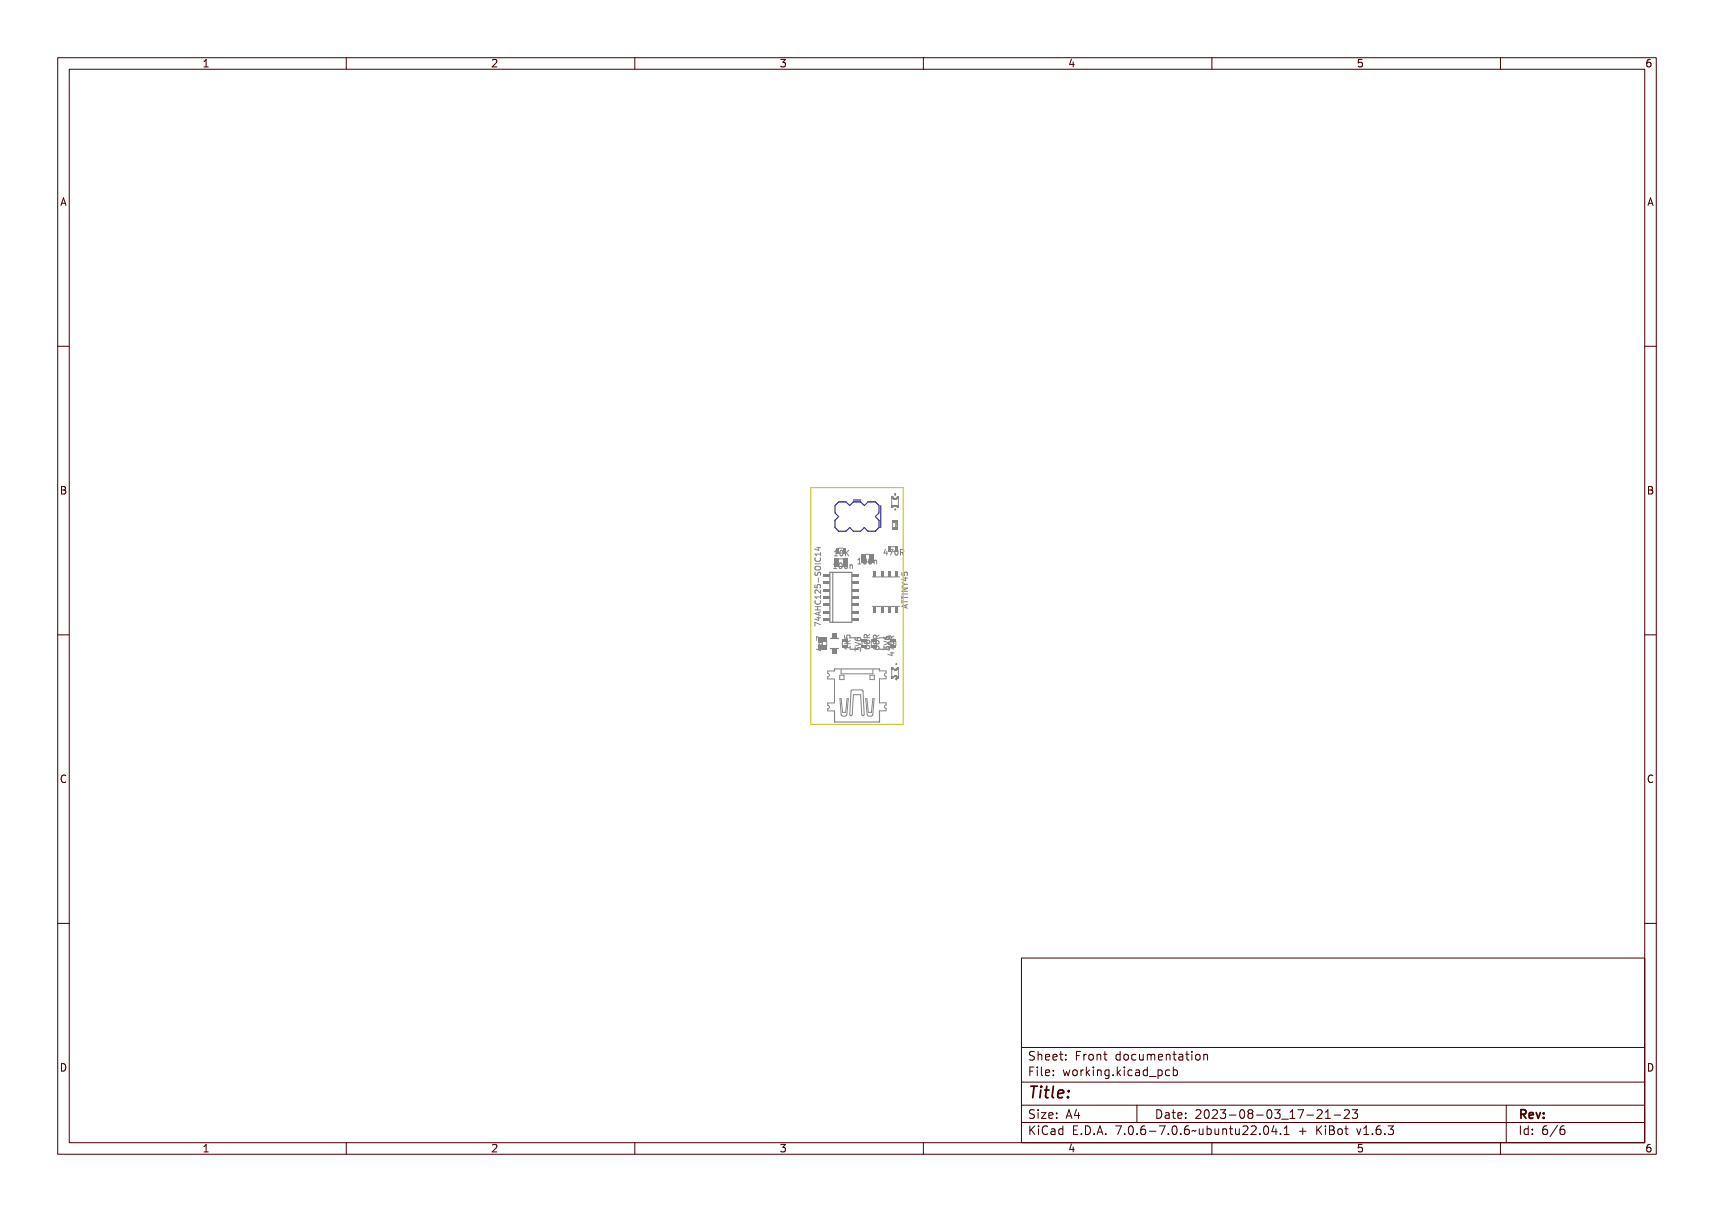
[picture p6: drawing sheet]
<svg xmlns="http://www.w3.org/2000/svg" width="297mm" height="210mm" viewBox="0 0 297 210" stroke-linecap="round" stroke-linejoin="round" font-family="sans-serif">
<defs><g id="words">
<text font-size="2.7" fill="#480000" x="178" y="190.3">Title:</text>
<g font-size="2" fill="#480000">
<text x="178" y="183.7">Sheet: Front documentation</text>
<text x="178" y="186.5">File: working.kicad_pcb</text>
<text x="178" y="193.9">Size: A4</text>
<text x="178" y="196.6">KiCad E.D.A. 7.0.6-7.0.6~ubuntu22.04.1 + KiBot v1.6.3</text>
<text x="200" y="193.9">Date: 2023-08-03_17-21-23</text>
<text x="263" y="196.6">Id: 6/6</text>
<text x="263" y="193.9">Rev:</text>
</g>
<g font-size="1.7" fill="#480000">
<text x="35" y="11.7">1</text>
<text x="85" y="11.7">2</text>
<text x="135" y="11.7">3</text>
<text x="185" y="11.7">4</text>
<text x="235" y="11.7">5</text>
<text x="285" y="11.7">6</text>
<text x="10.5" y="35.7">A</text>
<text x="285.5" y="35.7">A</text>
<text x="10.5" y="85.6">B</text>
<text x="285.5" y="85.6">B</text>
<text x="10.5" y="135.7">C</text>
<text x="285.5" y="135.7">C</text>
<text x="10.5" y="185.6">D</text>
<text x="285.5" y="185.6">D</text>
<text x="35" y="199.7">1</text>
<text x="85" y="199.7">2</text>
<text x="135" y="199.7">3</text>
<text x="185" y="199.7">4</text>
<text x="235" y="199.7">5</text>
<text x="285" y="199.7">6</text>
</g>
<g font-size="1.3" fill="#848484">
<text x="144.2" y="98.6">100n</text>
<text x="144.4" y="96.4">10K</text>
<text x="148.4" y="97.8">100n</text>
<text x="153" y="96.2">470R</text>
<text x="142.2" y="108.6" transform="rotate(-90 142.2 108.6)">74AHC125-SOIC14</text>
<text x="142.5" y="112.5" transform="rotate(-90 142.5 112.5)">4u7</text>
<text x="147.4" y="112.7" transform="rotate(-90 147.4 112.7)">1K5</text>
<text x="149.2" y="113" transform="rotate(-90 149.2 113)">3V6</text>
<text x="154.2" y="112.8" transform="rotate(-90 154.2 112.8)">3V6</text>
<text x="154.9" y="113.1" transform="rotate(-90 154.9 113.1)">470R</text>
</g>
<text font-size=".5" fill="#848484" x="155.5" y="91.3" transform="rotate(-90 155.5 91.3)">1K</text>
<g font-size=".3" fill="#848484">
<text x="155" y="85.8">C</text>
<text x="155" y="88.4">A</text>
<text x="155.2" y="117.8">C</text>
<text x="155.2" y="115.2">A</text>
</g>
</g></defs>
<g fill="none" stroke="#848484" stroke-width=".17">
<path d="M141.3 99.3h.1v.2h.7v-.2h.1v.6h-.1v-.2h-.7v.2h-.1zM141.3 97.9h.8v-.2h.1v.6h-.1v-.2h-.7v.2h-.1zM141.3 97.1h.6l.1-.2 .2 .3h-.2v.4h-.1l-.6-.4zM141.3 98.5h.1a.33 .33 0 0 0 .4 .5 .33 .33 0 0 0 .3-.5h.1a.45 .45 0 0 1-.1 .6 .45 .45 0 0 1-.6 0l-.2-.2zM141.4 97.2h.5v.3zM141.5 94.9h.7M141.9 94.8v.6l-.7-.3M142.2 95.7v.6M142.2 96h-1l.3 .3M144.4 97.7l.3-.1v.8h.2v.2h-.5v-.2h.2v-.7l-.2 .1zM144.5 95.5l.4-.1v.8h.2v.2h-.6v-.2h.3v-.7l-.3 .1zM145.2 97.7l.1-.1a.46 .46 0 0 1 .4 .5 .46 .46 0 0 1-.4 .4l-.2-.2z"/>
<path d="M145.3 95.5l.1-.1a.46 .46 0 0 1 .5 .5 .46 .46 0 0 1-.5 .4l-.1-.2zM145.3 97.7a.39 .39 0 0 1 .3 .4 .39 .39 0 0 1-.3 .3l-.1-.3zM145.5 95.5a.39 .39 0 0 1 .2 .4 .39 .39 0 0 1-.2 .3l-.1-.3zM146 97.7l.1-.1a.46 .46 0 0 1 .4 .5 .46 .46 0 0 1-.4 .4l-.2-.2zM146 95.4h.2v.4l.4-.4h.1l-.3 .4 .3 .6h-.1l-.3-.5-.1 .5h-.2zM146.1 97.7a.39 .39 0 0 1 .3 .4 .39 .39 0 0 1-.3 .3l-.1-.3zM146.7 97.8l.1 .1a.23 .23 0 0 1 .3-.1 .23 .23 0 0 1 .2 .3v.5h-.2v-.6l-.1-.1-.2 .2v.5h-.1zM148.6 96.9l.3-.1v.8h.2v.2h-.5v-.2h.2v-.7l-.2 .1zM149.4 96.9l.1-.1a.46 .46 0 0 1 .4 .5 .46 .46 0 0 1-.4 .4l-.2-.2zM149.5 96.9a.39 .39 0 0 1 .3 .4 .39 .39 0 0 1-.3 .4l-.1-.4zM150.2 96.9l.1-.1a.46 .46 0 0 1 .4 .5 .46 .46 0 0 1-.4 .4l-.2-.2zM150.3 96.9a.39 .39 0 0 1 .3 .4 .39 .39 0 0 1-.3 .4l-.1-.4z"/>
<path d="M150.9 97l.1 .2a.23 .23 0 0 1 .3-.2 .23 .23 0 0 1 .2 .3v.5h-.2v-.6l-.1-.1-.2 .2v.5h-.1zM153.4 95.3h.2v.6h.1l-.1 .3h-.2v-.2h-.4zM153.4 95.4v.5h-.3zM153.9 95.3h.6l-.4 .9h-.1l.3-.8h-.4zM154.7 95.4l.1-.1a.46 .46 0 0 1 .4 .4 .46 .46 0 0 1-.4 .5l-.1-.2zM154.9 95.4a.39 .39 0 0 1 .2 .3 .39 .39 0 0 1-.2 .4l-.1-.4zM155.4 95.3h.3a.26 .26 0 0 1 .3 .2 .26 .26 0 0 1-.2 .3l.3 .4h-.1l-.3-.4h-.1v.4h-.2zM155.6 95.4h.1a.17 .17 0 0 1 .2 .1 .17 .17 0 0 1-.2 .2h-.1zM156.3 95.7l.3 .5M156.3 99.2v.5h.4v-.5h.5l.1 .1-.1 .4M156.3 99.9h.7l.1-.1 .2 .2h-.2v.4h-.2l-.6-.3zM156.3 99.1h.1v.4h.3a.32 .32 0 0 1 .1-.4 .32 .32 0 0 1 .5 .1 .32 .32 0 0 1-.2 .4 .25 .25 0 0 0 .1-.3 .25 .25 0 0 0-.4-.1 .25 .25 0 0 0 0 .4h-.5z"/>
<path d="M156.5 95.3v.3M141.3 108l.9 .3v.1l-.8-.3v.5h-.1zM141.3 107.3h.6l.1-.2 .2 .3h-.2v.4h-.1l-.6-.4zM141.3 106.6l.9-.3v.1l-.2 .1v.3l.2 .1v.1l-.9-.2zM141.3 105.6h.9v.1h-.4v.4h.4v.1h-.9v-.1h.4v-.4h-.4zM141.3 104.2h.8v-.2h.1v.5h-.1v-.2h-.7v.3h-.1zM141.3 102.5h.1v.4h.2a.32 .32 0 0 1 .2-.4 .32 .32 0 0 1 .4 .1 .32 .32 0 0 1-.1 .5 .25 .25 0 0 0 0-.4 .25 .25 0 0 0-.3 0 .25 .25 0 0 0 0 .3h-.5zM141.3 100.9l.1 .1a.19 .19 0 0 0-.1 .2 .19 .19 0 0 0 .2 .1 .19 .19 0 0 0 .2-.2 .3 .3 0 0 1 .5-.1 .3 .3 0 0 1-.2 .5 .22 .22 0 0 0 .2-.3 .22 .22 0 0 0-.4-.1 .32 .32 0 0 1-.4 .4 .32 .32 0 0 1-.1-.6zM141.3 104.8h.1a.33 .33 0 0 0 .4 .5 .33 .33 0 0 0 .3-.5h.1a.45 .45 0 0 1-.1 .6 .45 .45 0 0 1-.6 0l-.2-.2zM141.3 103.4a.59 .59 0 0 1 .8 .3v-.4h.1v.5l-.4-.3a.23 .23 0 0 0-.4 0 .23 .23 0 0 0 0 .3l-.1-.1zM141.4 100.2l.6-.1a.3 .3 0 0 1 .2 .3 .3 .3 0 0 1-.2 .3h-.2a.38 .38 0 0 1-.5-.3zM141.4 100.3a.42 .42 0 0 1 .4-.1 .42 .42 0 0 1 .3 .3 .42 .42 0 0 1-.7-.2z"/>
<path d="M141.4 106.7l.5-.2v.3zM141.4 107.4h.5v.3zM141.6 111.9h.6l.1-.1 .2 .2h-.2v.4h-.1l-.6-.4zM141.6 110.2l.9 .4v.1l-.8-.3v.4h-.1zM141.7 112h.5v.3zM141.8 101.8h.1v.3h-.1zM141.8 111h.7l-.1 .2a.23 .23 0 0 1 .1 .2 .23 .23 0 0 1-.2 .2h-.5v-.1h.5l.1-.2-.1-.1h-.5zM146.4 112.2h.8v-.2h.2v.6h-.2v-.2h-.7l.1 .2h-.2zM146.4 111.2l.4 .3 .6-.3v.1l-.5 .3 .5 .1v.2h-1v-.2h.4l-.4-.4zM146.4 110.5h.1v.4h.2a.32 .32 0 0 1 .2-.4 .32 .32 0 0 1 .4 .1 .32 .32 0 0 1-.1 .5 .25 .25 0 0 0 .1-.4 .25 .25 0 0 0-.4 0 .25 .25 0 0 0 0 .3h-.5zM148.2 111.5l1 .2v.2l-1 .3v-.2l.9-.2-.9-.2zM148.3 110.8h.1a.28 .28 0 0 0 0 .3 .28 .28 0 0 0 .3 .1 .32 .32 0 0 1 .1-.5 .32 .32 0 0 1 .4 .2 .32 .32 0 0 1-.3 .4 .45 .45 0 0 1-.5 0 .45 .45 0 0 1-.1-.5z"/>
<path d="M148.3 112.4l.2-.1 .2 .2a.3 .3 0 0 1 .5-.1 .3 .3 0 0 1-.2 .5h.1a.22 .22 0 0 0 0-.3 .22 .22 0 0 0-.3-.1 .22 .22 0 0 0-.1 .2h-.1a.19 .19 0 0 0-.3-.2 .19 .19 0 0 0 0 .3v.1zM149.7 111.9l.1 .3 .2 .2h.5l.2-.2-.1-.3h-.4l-.1 .3 .2 .2M149.8 112h.1a.28 .28 0 0 0 0 .3 .28 .28 0 0 0 .4 .1 .32 .32 0 0 1 0-.5 .32 .32 0 0 1 .5 .2 .32 .32 0 0 1-.3 .4 .45 .45 0 0 1-.5 0 .45 .45 0 0 1-.2-.5zM149.8 111.2h.3l.1 .1a.27 .27 0 0 1 .5-.1 .27 .27 0 0 1 0 .5 .27 .27 0 0 1-.5-.1 .27 .27 0 0 1-.4 .1 .27 .27 0 0 1 0-.5zM149.9 110.5l.3-.1 .1 .2 .5-.3v.1l-.5 .3v.1h.5v.2h-1zM149.9 110.6h.3v.2h-.3zM150.2 111.1l-.2-.2-.3 .2 .2 .4 .3-.2M150.2 111.1l.1-.2 .4 .2-.2 .4-.3-.2M150.2 111.1v.2M150.2 110.5v-.5h-.4l-.1 .5h1M150.7 109.9l-.5 .4M151 111.1v.8"/>
<path d="M151.3 112l.1 .3 .2 .2h.5l.2-.2-.1-.3h-.4l-.1 .3 .2 .2M151.4 112.1h.1a.28 .28 0 0 0 0 .3 .28 .28 0 0 0 .4 .1 .32 .32 0 0 1 0-.5 .32 .32 0 0 1 .5 .2 .32 .32 0 0 1-.3 .4 .44 .44 0 0 1-.5 0 .44 .44 0 0 1-.2-.5zM151.4 111.3h.3l.1 .1a.27 .27 0 0 1 .5-.1 .27 .27 0 0 1 0 .5 .27 .27 0 0 1-.5-.1 .27 .27 0 0 1-.4 .1 .27 .27 0 0 1 0-.5zM151.5 110.6l.3-.1 .1 .2 .5-.3v.1l-.5 .3v.1h.5v.2h-1zM151.5 110.7h.3v.2h-.3zM151.8 111.2l-.2-.2-.3 .2 .2 .4 .3-.2M151.8 111.2l.1-.2 .4 .2-.2 .4-.3-.2M151.8 111.2v.2M151.8 111.1v.8M151.8 110.6v-.5h-.4l-.1 .5h1M152.3 110l-.5 .4M153.2 111.3l1 .2v.2l-1 .3v-.2l.9-.2-.9-.2z"/>
<path d="M153.3 110.6h.1a.28 .28 0 0 0 0 .3 .28 .28 0 0 0 .3 .1 .32 .32 0 0 1 .1-.5 .32 .32 0 0 1 .4 .2 .32 .32 0 0 1-.3 .4 .44 .44 0 0 1-.5 0 .44 .44 0 0 1-.1-.5zM153.3 112.2l.2-.1 .2 .2a.3 .3 0 0 1 .5-.1 .3 .3 0 0 1-.2 .5h.1a.22 .22 0 0 0 0-.3 .22 .22 0 0 0-.3-.1 .22 .22 0 0 0-.1 .2h-.1a.19 .19 0 0 0-.3-.2 .19 .19 0 0 0 0 .3v.1zM154 112.5h.6l.1-.1 .2 .3h-.2v.4h-.1l-.6-.4zM154 111.6l.9 .4v.1l-.8-.3v.4h-.1zM154 110.2l.3-.1 .2 .2 .4-.3v.1l-.4 .3v.1h.4v.2h-.9zM154.1 110.9h.4a.38 .38 0 0 1 .4 .3 .55 .55 0 0 1-.4 .3 .55 .55 0 0 1-.5-.3zM154.1 111.1a.43 .43 0 0 1 .7 .1 .43 .43 0 0 1-.7-.1zM154.1 112.7h.5v.3zM154.1 110.3h.3v.2h-.3zM154.6 113v.6l-.7-.2M156.3 103.2v.6M156.3 104v.6"/>
<path d="M156.3 104.3h1M156.3 103.5h1M156.3 102.9h1M156.3 101.9h1l-1 .6h1M156.3 100.9l.5 .3M156.3 104.7l1-.3v.2l-.3 .1v.3l.3 .1v.1l-1-.3zM156.3 103.7h.1v.3h.9v.1h-.9v.3h-.1zM156.3 102.9h.1v.3h.9v.1h-.9v.3h-.1zM156.3 102.2h.1v.2h.8v-.2h.1v.5h-.1v-.2h-.8v.2h-.1zM156.3 101.4h1v.1l-.8 .4h.8v.1h-1v-.2l.8-.3h-.8zM156.3 100.5l.6 .3h.4v.2h-.4l-.6 .3v-.2l.5-.2-.5-.2zM156.5 104.8l.4-.1v.2z"/>
<path d="M156.5 100h.5v.3zM156.6 100.2h.7M156.8 101.2h.5M156.8 101.2l-.5 .4M156.9 100v.6l-.7-.2M157 104.8v.5M157.3 104.7l-1 .4 1 .3"/>
<circle cx="145.4" cy="98.1" r=".09"/>
<circle cx="145.6" cy="95.9" r=".09"/>
<circle cx="146.2" cy="98.1" r=".09"/>
<circle cx="149.6" cy="97.3" r=".09"/>
<circle cx="150.4" cy="97.3" r=".09"/>
<circle cx="154.9" cy="95.7" r=".09"/>
<circle cx="148.9" cy="111" r=".21"/>
<circle cx="150" cy="111.4" r=".16"/>
<circle cx="150.4" cy="112.2" r=".21"/>
<circle cx="150.5" cy="111.4" r=".19"/>
<circle cx="151.6" cy="111.5" r=".16"/>
<circle cx="152" cy="112.3" r=".21"/>
<circle cx="152.1" cy="111.5" r=".19"/>
<circle cx="153.9" cy="110.8" r=".21"/>
<circle cx="154.5" cy="111.2" r=".09"/>
</g>
<g fill="#848484">
<path d="M150.9 111.8h1v.5h-1z" fill-rule="evenodd"/>
<path d="M150.9 110.7h1v.5h-1z" fill-rule="evenodd"/>
</g>
<path d="M143.9 110.6h1.4M143.9 112.4h1.4" fill="none" stroke="#848484" stroke-width=".2"/>
<g fill="#848484">
<path d="M144.2 109.8h.8v.7h-.8z" fill-rule="evenodd"/>
<path d="M144.2 112.5h.8v.7h-.8z" fill-rule="evenodd"/>
</g>
<path d="M150.2 111.1v.8" fill="none" stroke="#848484" stroke-width=".17"/>
<g fill="#848484">
<path d="M149.3 111.8h1v.5h-1z" fill-rule="evenodd"/>
<path d="M149.3 110.7h1v.5h-1z" fill-rule="evenodd"/>
</g>
<path d="M151.1 100h4.8M151.1 105.1h4.8" fill="none" stroke="#848484" stroke-width=".17"/>
<g fill="#848484">
<path d="M151.4 98.9h.4v1h-.4z" fill-rule="evenodd"/>
<path d="M151.4 105.1h.4v1h-.4z" fill-rule="evenodd"/>
<path d="M152.7 98.9h.3v1h-.3z" fill-rule="evenodd"/>
<path d="M152.7 105.1h.3v1h-.3z" fill-rule="evenodd"/>
<path d="M154 98.9h.3v1h-.3z" fill-rule="evenodd"/>
<path d="M154 105.1h.3v1h-.3z" fill-rule="evenodd"/>
<path d="M155.2 98.9h.4v1h-.4z" fill-rule="evenodd"/>
<path d="M155.2 105.1h.4v1h-.4z" fill-rule="evenodd"/>
</g>
<path d="M143.8 99.2h3.8v8.6h-3.8zM144.3 99.2v8.6M147.4 112.5h1.4M147.4 110.5h1.4M152.4 112.5h1.4M152.4 110.5h1.4" fill="none" stroke="#848484" stroke-width=".2"/>
<g fill="#848484">
<path d="M147.7 99.4h1.1v.5h-1.1z" fill-rule="evenodd"/>
<path d="M142.6 99.4h1.1v.5h-1.1z" fill-rule="evenodd"/>
<path d="M147.7 100.7h1.1v.5h-1.1z" fill-rule="evenodd"/>
<path d="M142.6 100.7h1.1v.5h-1.1z" fill-rule="evenodd"/>
<path d="M147.7 102h1.1v.5h-1.1z" fill-rule="evenodd"/>
<path d="M142.6 102h1.1v.5h-1.1z" fill-rule="evenodd"/>
<path d="M147.7 103.3h1.1v.4h-1.1z" fill-rule="evenodd"/>
<path d="M142.6 103.3h1.1v.4h-1.1z" fill-rule="evenodd"/>
<path d="M147.7 104.5h1.1v.5h-1.1z" fill-rule="evenodd"/>
<path d="M142.6 104.5h1.1v.5h-1.1z" fill-rule="evenodd"/>
<path d="M147.7 105.8h1.1v.5h-1.1z" fill-rule="evenodd"/>
<path d="M142.6 105.8h1.1v.5h-1.1z" fill-rule="evenodd"/>
<path d="M147.7 107.1h1.1v.5h-1.1z" fill-rule="evenodd"/>
<path d="M142.6 107.1h1.1v.5h-1.1z" fill-rule="evenodd"/>
</g>
<path d="M145.3 96.8h.8" fill="none" stroke="#848484" stroke-width=".17"/>
<g fill="#848484">
<path d="M144.6 96.8h.8v1.4h-.8z" fill-rule="evenodd"/>
<path d="M146.1 96.8h.7v1.4h-.7z" fill-rule="evenodd"/>
</g>
<g fill="none" stroke="#848484" stroke-width=".17">
<path d="M154.5 116.1v1M154.8 115.7a.35 .35 0 0 0 .3 .3 .35 .35 0 0 0 .4-.3M154.8 117.5a.35 .35 0 0 1 .3-.3 .35 .35 0 0 1 .4 .3M155.7 116.1v1.4"/>
<circle cx="155.6" cy="117.5" r=".1"/>
</g>
<g fill="#848484">
<path d="M155.4 117.5l.3 .1z" fill-rule="evenodd"/>
<path d="M155.4 115.6h.3v.5h-.3z" fill-rule="evenodd"/>
<path d="M155.4 117.1h.3v.3h-.3z" fill-rule="evenodd"/>
<path d="M155.3 117.1h.1v.3h-.1z" fill-rule="evenodd"/>
<path d="M155.3 115.9h.1v.2h-.1z" fill-rule="evenodd"/>
<path d="M154.9 117.1h.4v.2h-.4z" fill-rule="evenodd"/>
<path d="M154.9 115.9h.4v.2h-.4z" fill-rule="evenodd"/>
<path d="M154.8 117.1h.1v.3h-.1z" fill-rule="evenodd"/>
<path d="M154.8 115.9h.1v.2h-.1z" fill-rule="evenodd"/>
<path d="M154.5 117.1h.3v.5h-.3z" fill-rule="evenodd"/>
<path d="M154.5 115.6h.3v.5h-.3z" fill-rule="evenodd"/>
</g>
<g fill="none" stroke="#848484" stroke-width=".17">
<path d="M154.5 86.1v1.4M154.8 87.9a.35 .35 0 0 1 .3-.3 .35 .35 0 0 1 .4 .3M154.8 86.1a.35 .35 0 0 0 .3 .3 .35 .35 0 0 0 .4-.3M155.7 86.5v1"/>
<circle cx="154.7" cy="86.2" r=".1"/>
</g>
<g fill="#848484">
<path d="M154.5 86l.3 .1z" fill-rule="evenodd"/>
<path d="M154.5 87.5h.3v.5h-.3z" fill-rule="evenodd"/>
<path d="M154.5 86.2h.3v.3h-.3z" fill-rule="evenodd"/>
<path d="M154.8 86.3h.1v.2h-.1z" fill-rule="evenodd"/>
<path d="M154.8 87.5h.1v.3h-.1z" fill-rule="evenodd"/>
<path d="M154.9 86.3h.4v.2h-.4z" fill-rule="evenodd"/>
<path d="M154.9 87.5h.4v.2h-.4z" fill-rule="evenodd"/>
<path d="M155.3 86.3h.1v.2h-.1z" fill-rule="evenodd"/>
<path d="M155.3 87.5h.1v.3h-.1z" fill-rule="evenodd"/>
<path d="M155.4 86h.3v.5h-.3z" fill-rule="evenodd"/>
<path d="M155.4 87.5h.3v.5h-.3z" fill-rule="evenodd"/>
<path d="M145.9 111.8h1v.5h-1z" fill-rule="evenodd"/>
<path d="M145.9 110.7h1v.5h-1z" fill-rule="evenodd"/>
</g>
<path d="M154.7 90.5v.8M155.5 90.5v.8" fill="none" stroke="#848484" stroke-width=".17"/>
<g fill="#848484">
<path d="M154.6 91.2h1v.5h-1z" fill-rule="evenodd"/>
<path d="M154.6 90.1h1v.5h-1z" fill-rule="evenodd"/>
<path d="M144.9 94.9h.5v1h-.5z" fill-rule="evenodd"/>
<path d="M146 94.9h.5v1h-.5z" fill-rule="evenodd"/>
</g>
<path d="M143.3 111.1v.8" fill="none" stroke="#848484" stroke-width=".17"/>
<g fill="#848484">
<path d="M141.9 110.4h1.4v.8h-1.4z" fill-rule="evenodd"/>
<path d="M141.9 111.9h1.4v.7h-1.4z" fill-rule="evenodd"/>
</g>
<g fill="none" stroke="#848484" stroke-width=".17">
<path d="M154.3 94.7h.8M143.4 117.6h1.2M144.6 116.3h-1.2v.4a.3 .3 0 0 1 .3 .3 .3 .3 0 0 1-.3 .3v.3M144.6 117.7v4.1M145.5 117h.8v.8h-.8zM145.8 116v.8h5.5v-.8M147.5 119.6h2l.2 4.3h-.3l-.1-.1-.2-3.4h-1.2l-.2 3.4-.1 .1h-.3zM150.8 117h.7v.8h-.7zM152.4 116.2h1.1M152.4 117.6h1.1M152.4 117.6v4.1M153.6 116.3v.3a.3 .3 0 0 0-.3 .3 .3 .3 0 0 0 .3 .3v.4"/>
<path d="M143.4 123.2h1.2M144.6 121.8h-1.2v.4a.3 .3 0 0 1 .3 .3 .3 .3 0 0 1-.3 .3v.4M145.5 121.1h.2l.3 2.3h.5l.3-2.3h.2l-.3 2.7a.55 .55 0 0 1-.5 .3 .55 .55 0 0 1-.5-.3zM150 121.1h.2l.3 2.3h.5l.3-2.3h.2l-.2 2.7a.55 .55 0 0 1-.5 .3 .55 .55 0 0 1-.5-.3zM152.4 121.8h1.1M152.4 123.2h1.1M153.6 121.8v.3a.3 .3 0 0 0-.3 .3 .3 .3 0 0 0 .3 .3v.4"/>
</g>
<path d="M152.4 116.2v-.3h-7.8v.4M144.6 123.2v1.9h7.8v-1.9" fill="none" stroke="#848484" stroke-width=".2"/>
<g fill="#848484">
<path d="M153.9 94.7h.5v.9h-.5z" fill-rule="evenodd"/>
<path d="M155 94.7h.5v.9h-.5z" fill-rule="evenodd"/>
</g>
<path d="M149.9 96h.8" fill="none" stroke="#848484" stroke-width=".17"/>
<g fill="#848484">
<path d="M149.2 96h.8v1.4h-.8z" fill-rule="evenodd"/>
<path d="M150.7 96h.7v1.4h-.7z" fill-rule="evenodd"/>
</g>
<path d="M140.5 84.5h16v41h-16z" fill="none" stroke="#c2c200" stroke-width=".17"/>
<path d="M144.7 87.6l.6-.6h1.3l.6 .6 .7-.6h1.2l.7 .6 .6-.6h1.3l.6 .6v1.3l-.6 .6 .6 .6v1.3l-.6 .6h-1.3l-.6-.6-.7 .6h-1.2l-.7-.6-.6 .6h-1.3l-.6-.6v-1.3l.6-.6-.6-.6zM147.9 86.6h1.2M152.6 87.6v3.8" fill="none" stroke="#000084" stroke-width=".17"/>
<g fill="none" stroke="#480000" stroke-width=".17">
<path d="M10 10h277v190h-277zM12 12h273v186h-273zM60 10v2M110 10v2M160 10v2M210 10v2M260 10v2M10 60h2M285 60h2M10 110h2M285 110h2M10 160h2"/>
<path d="M285 160h2M177 166h108v32h-108zM60 198v2M110 198v2M160 198v2M177 181.5h108M177 187.5h108M177 191.5h108M177 194.5h108M178.1 195.2h.2v.6l.6-.6h.3l-.6 .6 .6 .8h-.2l-.5-.7-.2 .2v.5h-.2zM178.2 185h.9v.2h-.7v.4h.6v.2h-.6v.7h-.2zM178.3 182.4l.5-.1h.2v.2a.31 .31 0 0 0-.5-.1 .31 .31 0 0 0 0 .5 .5 .5 0 0 1 .6 .6 .5 .5 0 0 1-.8 .2l-.1-.2a.34 .34 0 0 0 .4 .1 .34 .34 0 0 0 .1-.5 .47 .47 0 0 1-.5-.2 .47 .47 0 0 1 .1-.5z"/>
<path d="M178.3 192.5l.5-.1h.2v.2a.31 .31 0 0 0-.5-.1 .31 .31 0 0 0 0 .5 .5 .5 0 0 1 .6 .6 .5 .5 0 0 1-.8 .2l-.1-.2a.34 .34 0 0 0 .4 .1 .34 .34 0 0 0 .1-.5 .47 .47 0 0 1-.5-.2 .47 .47 0 0 1 .1-.5zM179.4 182.2h.2v.6a.35 .35 0 0 1 .4-.1 .35 .35 0 0 1 .2 .4v.6h-.2v-.8h-.4v.8h-.2zM179.5 185.4h.4v.9h.4v.2h-.9v-.2h.3v-.8h-.2zM179.5 192.8h.4v.9h.4v.1h-.9v-.1h.3v-.8h-.2zM179.5 195.6h.4v.9h.4v.1h-.9v-.1h.3v-.8h-.2zM179.7 184.9h.2v.3h-.2zM179.7 192.3h.2v.3h-.2zM179.7 195.1h.2v.3h-.2zM180.6 184.9h.4v1.3l.4 .1v.2l-.5-.2v-1.2h-.3zM180.6 192.8h.8v.1l-.6 .8h.6v.1h-.8v-.1l.6-.8h-.6zM180.7 182.8a.49 .49 0 0 1 .6-.1 .49 .49 0 0 1 .2 .5h-.8a.42 .42 0 0 0 .3 .4 .42 .42 0 0 0 .4-.1v.2a.6 .6 0 0 1-.8-.1 .6 .6 0 0 1 .1-.8zM180.7 195.4l.5-.2h.3v.2a.43 .43 0 0 0-.6 0 .43 .43 0 0 0-.2 .5 .43 .43 0 0 0 .2 .5 .43 .43 0 0 0 .6 0v.2a.66 .66 0 0 1-.8-.1 .66 .66 0 0 1-.1-.8z"/>
<path d="M180.8 182.9l.4-.1 .1 .3h-.6zM181.8 195.6h.2a.45 .45 0 0 1 .5 0 .45 .45 0 0 1 .1 .4v.6h-.1v-.1a.38 .38 0 0 1-.5 .2 .38 .38 0 0 1-.2-.5 .38 .38 0 0 1 .4-.2h.3a.35 .35 0 0 0-.3-.4 .35 .35 0 0 0-.4 .2zM181.9 182.8a.49 .49 0 0 1 .6-.1 .49 .49 0 0 1 .2 .5h-.8a.42 .42 0 0 0 .3 .4 .42 .42 0 0 0 .5-.1v.2a.6 .6 0 0 1-.9-.1 .6 .6 0 0 1 .1-.8zM181.9 185.5a.49 .49 0 0 1 .6-.1 .49 .49 0 0 1 .2 .5h-.8a.42 .42 0 0 0 .3 .4 .42 .42 0 0 0 .5-.1v.2a.6 .6 0 0 1-.9-.1 .6 .6 0 0 1 .1-.8zM181.9 192.9a.49 .49 0 0 1 .6-.1 .49 .49 0 0 1 .2 .5h-.8a.42 .42 0 0 0 .3 .4 .42 .42 0 0 0 .5-.1v.2a.6 .6 0 0 1-.9-.1 .6 .6 0 0 1 .1-.8zM182 196.2l.5-.1a.31 .31 0 0 1-.2 .4 .31 .31 0 0 1-.4-.1zM182 182.9l.4-.1 .1 .3h-.6zM182 185.6l.4-.1 .1 .3h-.6zM182 193l.4-.1 .1 .3h-.6zM183 195.7l.4-.2 .2 .2v-.6h.2v1.5h-.2v-.1a.42 .42 0 0 1-.5 .1 .42 .42 0 0 1-.2-.5zM183.2 195.8l.1-.1a.4 .4 0 0 1 .3 .4 .4 .4 0 0 1-.3 .4l-.2-.2zM183.2 182.3h.2v.4h.4v.1h-.4l.1 .8h.3v.1h-.2a.3 .3 0 0 1-.4-.3v-.6h-.3v-.1h.3z"/>
<path d="M183.3 185.4h.2v.3h-.2zM183.3 186.2h.2v.3h-.2zM183.3 192.8h.2v.3h-.2zM183.3 193.6h.2v.2h-.2zM184.5 182.7h.2v.3h-.2zM184.5 183.5h.2v.2h-.2zM185.2 185.4h.2l.2 .8 .1-.5h.2l.2 .5 .1-.8h.2l-.2 1.1h-.2l-.2-.7-.2 .7h-.1zM185.4 195.2h.9v.2h-.7v.4h.6v.2h-.6v.5h.7v.1h-.9zM185.7 192.4h.2l.5 1.4h-.2l-.1-.3h-.5l-.1 .3h-.2zM185.8 192.6l.2 .7h-.4zM186.6 182.3h.9v.2h-.7v.4h.6v.2h-.6v.6h-.2zM186.7 185.5a.52 .52 0 0 1 .8 .4 .52 .52 0 0 1-.8 .4l-.1-.4z"/>
<path d="M186.8 185.6l.1-.1a.39 .39 0 0 1 .4 .4 .39 .39 0 0 1-.4 .4l-.1-.2zM186.9 196.4h.2v.2h-.2zM187.1 192.4h.2v.9h.2v.2h-.2v.3h-.2v-.3h-.6v-.2zM187.1 192.6v.7h-.4zM187.8 195.2a.76 .76 0 0 1 .9 .7 .76 .76 0 0 1-.9 .7zM188 195.4a.57 .57 0 0 1 .5 .5 .57 .57 0 0 1-.5 .6zM188 182.7h.2v.2a.3 .3 0 0 1 .3-.3 .3 .3 0 0 1 .3 .3 .37 .37 0 0 0-.5-.1 .37 .37 0 0 0-.1 .4v.5h-.2zM188 185.4h.2v.2a.3 .3 0 0 1 .3-.3 .3 .3 0 0 1 .3 .3 .37 .37 0 0 0-.5-.1 .37 .37 0 0 0-.1 .4v.6h-.2zM189.1 184.9h.1v.9l.5-.4h.2l-.4 .4 .5 .7h-.2l-.4-.6-.2 .1v.5h-.1zM189.1 182.8a.52 .52 0 0 1 .8 .4 .52 .52 0 0 1-.8 .4l-.1-.4zM189.2 182.9l.1-.1a.39 .39 0 0 1 .4 .4 .39 .39 0 0 1-.4 .4l-.1-.2zM189.3 196.4h.3v.2h-.3z"/>
<path d="M190.2 182.7h.2v.1a.35 .35 0 0 1 .4-.1 .35 .35 0 0 1 .3 .4v.6h-.2l-.1-.8h-.3l-.1 .8h-.2zM190.3 185.4h.4v.9h.4v.2h-.9v-.2h.4v-.8h-.3zM190.5 195.2h.3l.4 1.4h-.2l-.1-.3h-.5l-.1 .3h-.2zM190.6 184.9h.1v.3h-.1zM190.6 195.4l.2 .7h-.4zM191.4 185.4h.2v.1a.35 .35 0 0 1 .4-.1 .35 .35 0 0 1 .3 .4v.7h-.2l-.1-.9h-.3l-.1 .9h-.2zM191.7 182.3h.1v.4h.4v.1h-.4l.1 .8h.3v.1h-.2a.3 .3 0 0 1-.3-.3v-.6h-.3v-.1h.3zM191.7 196.4h.3v.2h-.3zM192.7 185.5l.3-.2 .3 .2v-.1h.2v1a.53 .53 0 0 1-.8 .4v-.2a.36 .36 0 0 0 .4 .1 .36 .36 0 0 0 .2-.4l-.1 .1a.53 .53 0 0 1-.7-.3 .53 .53 0 0 1 .2-.6zM192.8 185.6l.1-.1a.39 .39 0 0 1 .4 .4 .39 .39 0 0 1-.4 .4l-.1-.2zM193.8 195.2h.9l-.5 1.4h-.2l.5-1.2h-.7zM193.9 182.8l.3-.2 .3 .2v-.6h.2v1.5h-.2v-.1a.42 .42 0 0 1-.6 .1 .42 .42 0 0 1-.1-.5z"/>
<path d="M194.1 182.8a.4 .4 0 0 1 .4 .4 .4 .4 0 0 1-.4 .4l-.2-.4zM194.1 186.2h.3v.3h-.3zM195.1 184.9h.2v.9l.4-.4h.3l-.5 .4 .5 .7h-.2l-.4-.6-.1 .1v.5h-.2zM195.1 182.8a.52 .52 0 0 1 .8 .4 .52 .52 0 0 1-.8 .4l-.1-.4zM195.2 182.9l.1-.1a.39 .39 0 0 1 .4 .4 .39 .39 0 0 1-.4 .4l-.1-.2zM195.3 196.4h.3v.2h-.3zM196.3 185.4h.5v.9h.3v.2h-.9v-.2h.4v-.8h-.3zM196.3 195.4a.5 .5 0 0 1 .7-.1 .5 .5 0 0 1 .1 .6 .52 .52 0 0 1-.4 .8 .52 .52 0 0 1-.5-.8zM196.4 182.8a.39 .39 0 0 1 .4-.2 .39 .39 0 0 1 .3 .3 .4 .4 0 0 0-.6 0 .4 .4 0 0 0 0 .6 .4 .4 0 0 0 .6 0 .41 .41 0 0 1-.4 .3 .41 .41 0 0 1-.4-.3v-.5zM196.5 195.4a.57 .57 0 0 1 .4 .9l-.3 .2a.86 .86 0 0 1-.1-1.1zM196.6 184.9h.2v.3h-.2zM197 191.5v3"/>
<path d="M197.4 182.7h.2v.8l.2 .1 .3-.2v-.7h.2v1h-.2v-.1a.35 .35 0 0 1-.4 .2 .35 .35 0 0 1-.3-.5zM197.6 185.5a.39 .39 0 0 1 .4-.2 .39 .39 0 0 1 .3 .3 .4 .4 0 0 0-.6 0 .4 .4 0 0 0 0 .6 .4 .4 0 0 0 .6 0 .41 .41 0 0 1-.4 .3 .41 .41 0 0 1-.4-.3v-.5zM197.7 196.4h.3v.2h-.3zM198.6 182.7h.1l.2-.1a.22 .22 0 0 0 .2 .2 .22 .22 0 0 0 .2-.2l.2 .3 .1 .8h-.2v-.8l-.1-.1-.2 .1v.8h-.1v-.8l-.2-.1-.1 .1v.8h-.1zM198.7 185.4h.1a.45 .45 0 0 1 .5 0 .45 .45 0 0 1 .2 .4v.7h-.2v-.2a.38 .38 0 0 1-.5 .2 .38 .38 0 0 1-.2-.5 .38 .38 0 0 1 .5-.2h.2a.35 .35 0 0 0-.3-.4 .35 .35 0 0 0-.3 .2zM198.7 195.4l.5-.2h.2v.2a.43 .43 0 0 0-.5 0 .43 .43 0 0 0-.1 .5 .48 .48 0 0 1 .7 0 .48 .48 0 0 1-.1 .7 .48 .48 0 0 1-.7-.1l-.1-.6zM198.8 186l.5-.1a.31 .31 0 0 1-.1 .4 .31 .31 0 0 1-.4-.1zM198.9 195.9a.29 .29 0 0 1 .4 .1 .29 .29 0 0 1-.1 .4 .29 .29 0 0 1-.4-.1zM199.9 185.5l.3-.2 .3 .2v-.6h.2v1.6h-.2v-.2a.42 .42 0 0 1-.5 .1 .42 .42 0 0 1-.2-.5zM199.9 182.8a.49 .49 0 0 1 .6-.1 .49 .49 0 0 1 .2 .5h-.7a.42 .42 0 0 0 .2 .4 .42 .42 0 0 0 .5-.1v.2a.6 .6 0 0 1-.8-.1 .6 .6 0 0 1 0-.8zM200 196h.5v.2h-.5zM200 185.6l.1-.1a.39 .39 0 0 1 .4 .4 .39 .39 0 0 1-.4 .4l-.1-.2z"/>
<path d="M200.1 182.9l.3-.1 .2 .3h-.6zM200.1 192.4a.76 .76 0 0 1 1 .7 .76 .76 0 0 1-1 .7zM200.3 192.6a.57 .57 0 0 1 .6 .5 .57 .57 0 0 1-.6 .6zM200.9 186.8l1.2 .1zM201 195.2h.9l-.5 1.4h-.2l.5-1.2h-.7zM201.1 182.7h.1v.1a.35 .35 0 0 1 .5-.1 .35 .35 0 0 1 .2 .4v.6h-.2v-.8h-.4l-.1 .8h-.1zM201.4 192.8h.2a.45 .45 0 0 1 .5 0 .45 .45 0 0 1 .1 .4v.6h-.1v-.1a.38 .38 0 0 1-.5 .2 .38 .38 0 0 1-.2-.5 .38 .38 0 0 1 .4-.2h.3a.35 .35 0 0 0-.3-.4 .35 .35 0 0 0-.4 .2zM201.6 193.4l.5-.1a.31 .31 0 0 1-.2 .4 .31 .31 0 0 1-.4-.1zM202.2 185.4h.2v.1a.46 .46 0 0 1 .6 0 .46 .46 0 0 1 .1 .6 .39 .39 0 0 1-.2 .4 .39 .39 0 0 1-.5-.2v.6h-.2zM202.5 182.3h.2v.4h.4v.1h-.4v.8h.4v.1h-.2a.3 .3 0 0 1-.4-.3v-.6h-.3v-.1h.3zM202.5 185.6l.1-.1a.4 .4 0 0 1 .4 .4 .4 .4 0 0 1-.4 .4l-.2-.2zM202.5 196.4h.3v.2h-.3z"/>
<path d="M202.8 192.4h.2v.4h.4v.1h-.4l.1 .8h.3v.1h-.2a.3 .3 0 0 1-.4-.3v-.6h-.3v-.1h.3zM203.5 182.7h.2a.45 .45 0 0 1 .4 0 .45 .45 0 0 1 .2 .4v.6h-.2v-.1a.38 .38 0 0 1-.5 .2 .38 .38 0 0 1-.2-.5 .38 .38 0 0 1 .5-.2h.2a.35 .35 0 0 0-.2-.4 .35 .35 0 0 0-.4 .2zM203.5 195.4a.5 .5 0 0 1 .7-.1 .5 .5 0 0 1 .1 .6 .52 .52 0 0 1-.4 .8 .52 .52 0 0 1-.5-.8zM203.6 185.5a.39 .39 0 0 1 .4-.2 .39 .39 0 0 1 .3 .3 .4 .4 0 0 0-.5 0 .4 .4 0 0 0 0 .6 .4 .4 0 0 0 .5 0 .41 .41 0 0 1-.4 .3 .41 .41 0 0 1-.4-.3v-.5zM203.7 183.3l.4-.1a.31 .31 0 0 1-.1 .4 .31 .31 0 0 1-.4-.1zM203.7 195.4a.57 .57 0 0 1 .4 .9l-.2 .2a.86 .86 0 0 1-.2-1.1zM203.9 192.9a.49 .49 0 0 1 .6-.1 .49 .49 0 0 1 .2 .5h-.8a.42 .42 0 0 0 .3 .4 .42 .42 0 0 0 .5-.1v.2a.6 .6 0 0 1-.9-.1 .6 .6 0 0 1 .1-.8zM204 193l.4-.1 .1 .3h-.6zM204.7 184.9h.1v.6a.45 .45 0 0 1 .7 0 .45 .45 0 0 1 0 .6 .39 .39 0 0 1-.2 .4 .39 .39 0 0 1-.5-.2v.2h-.1zM204.9 182.3h.2v.4h.4v.1h-.4v.8h.4v.1h-.2a.3 .3 0 0 1-.4-.3v-.6h-.3v-.1h.3zM204.9 185.6l.1-.1a.39 .39 0 0 1 .4 .4 .39 .39 0 0 1-.4 .4l-.1-.2zM204.9 196.4h.3v.2h-.3z"/>
<path d="M205.3 192.8h.2v.3h-.2zM205.3 193.6h.2v.2h-.2zM205.9 182.7h.5v.9h.3v.1h-.9v-.1h.4v-.8h-.3zM205.9 195.4l.5-.2h.2v.2a.43 .43 0 0 0-.5 0 .43 .43 0 0 0-.1 .5 .48 .48 0 0 1 .7 0 .48 .48 0 0 1-.1 .7 .48 .48 0 0 1-.7-.1l-.1-.6zM206.1 195.9a.29 .29 0 0 1 .4 .1 .29 .29 0 0 1-.1 .4 .29 .29 0 0 1-.4-.1zM206.2 182.2h.2v.3h-.2zM207 196l.3-.1 .5 .1 .2-.1a.38 .38 0 0 1-.7 .2l-.3 .1zM207.1 182.8a.52 .52 0 0 1 .8 .4 .52 .52 0 0 1-.8 .4l-.1-.4zM207.3 182.9l.1-.1a.39 .39 0 0 1 .4 .4 .39 .39 0 0 1-.4 .4l-.2-.2zM207.4 192.5a.53 .53 0 0 1 .8 .1 .53 .53 0 0 1-.3 .7l-.3 .4h.7v.1h-.9v-.1l.3-.4a.49 .49 0 0 0 .2-.7l-.5 .1zM208.3 182.7h.1v.1a.35 .35 0 0 1 .5-.1 .35 .35 0 0 1 .2 .4v.6h-.2v-.8h-.4l-.1 .8h-.1zM208.3 195.6h.1l.1 .8 .2 .1 .2-.2v-.7h.2v1h-.2v-.1a.35 .35 0 0 1-.4 .2 .35 .35 0 0 1-.2-.5z"/>
<path d="M208.7 192.6a.5 .5 0 0 1 .6-.1 .5 .5 0 0 1 .2 .6 .52 .52 0 0 1-.5 .8 .52 .52 0 0 1-.4-.8zM208.9 192.6a.57 .57 0 0 1 .4 .9l-.3 .2a.86 .86 0 0 1-.1-1.1zM209.5 195.1h.2v.6a.45 .45 0 0 1 .6-.1 .45 .45 0 0 1 .1 .7 .39 .39 0 0 1-.3 .4 .39 .39 0 0 1-.4-.2v.1h-.2zM209.7 195.8l.1-.1a.4 .4 0 0 1 .4 .4 .4 .4 0 0 1-.4 .4l-.1-.2zM209.8 192.5a.53 .53 0 0 1 .8 .1 .53 .53 0 0 1-.3 .7l-.3 .4h.7v.1h-.9v-.1l.3-.4a.49 .49 0 0 0 .2-.7l-.5 .1zM210 198v2M210.7 195.6h.2v.8l.2 .1 .2-.2v-.7h.2v1h-.2v-.1a.35 .35 0 0 1-.4 .2 .35 .35 0 0 1-.2-.5zM211 192.4a.46 .46 0 0 1 .6 0 .46 .46 0 0 1 .1 .6l-.1 .1a.45 .45 0 0 1 .2 .6 .45 .45 0 0 1-.6 .2l-.2-.1v-.2a.35 .35 0 0 0 .5 .1 .35 .35 0 0 0 0-.5h-.3v-.2a.28 .28 0 0 0 .4-.1 .28 .28 0 0 0 0-.3 .28 .28 0 0 0-.4 0h-.2zM211.9 195.6h.2v.1a.35 .35 0 0 1 .4-.1 .35 .35 0 0 1 .2 .4v.6h-.2v-.8h-.4v.8h-.2zM212.4 193.2h.5v.2h-.5zM213.3 195.2h.2v.4h.4v.1h-.4v.8h.4v.1h-.2a.3 .3 0 0 1-.4-.3v-.6h-.3v-.1h.3zM213.5 192.6a.5 .5 0 0 1 .6-.1 .5 .5 0 0 1 .2 .6 .52 .52 0 0 1-.5 .8 .52 .52 0 0 1-.4-.8z"/>
<path d="M213.7 192.6a.57 .57 0 0 1 .4 .9l-.3 .2a.86 .86 0 0 1-.1-1.1zM214.3 195.6h.2v.8l.2 .1 .2-.2v-.7h.2v1h-.2v-.1a.35 .35 0 0 1-.4 .2 .35 .35 0 0 1-.2-.5zM214.7 192.5a.41 .41 0 0 1 .7-.1 .41 .41 0 0 1-.2 .7 .42 .42 0 0 1 .2 .6 .42 .42 0 0 1-.7 0 .42 .42 0 0 1 .2-.6l-.3-.2zM215.5 195.3a.53 .53 0 0 1 .8 .1 .53 .53 0 0 1-.3 .7l-.3 .4h.6v.1h-.9v-.1l.4-.4a.49 .49 0 0 0 .2-.8l-.5 .2zM216 193.2h.5v.2h-.5zM216.7 195.3a.53 .53 0 0 1 .8 .1 .53 .53 0 0 1-.3 .7l-.3 .4h.6v.1h-.9v-.1l.4-.4a.49 .49 0 0 0 .2-.8l-.5 .2zM217.1 192.6a.5 .5 0 0 1 .7-.1 .5 .5 0 0 1 .1 .6 .52 .52 0 0 1-.5 .8 .52 .52 0 0 1-.4-.8zM217.3 192.6a.57 .57 0 0 1 .4 .9l-.3 .2a.86 .86 0 0 1-.1-1.1zM218.2 196.4h.2v.2h-.2zM218.2 192.4a.46 .46 0 0 1 .6 0 .46 .46 0 0 1 .1 .6l-.1 .1a.45 .45 0 0 1 .2 .6 .45 .45 0 0 1-.6 .2l-.2-.1v-.2a.35 .35 0 0 0 .5 .1 .35 .35 0 0 0 0-.5h-.3v-.2a.28 .28 0 0 0 .4-.1 .28 .28 0 0 0 0-.3 .28 .28 0 0 0-.4 0h-.2zM219.2 195.4a.5 .5 0 0 1 .6-.1 .5 .5 0 0 1 .2 .6 .52 .52 0 0 1-.5 .8 .52 .52 0 0 1-.5-.8zM219.2 194.2l1.3 .1z"/>
<path d="M219.4 195.4a.57 .57 0 0 1 .3 .9l-.2 .2a.86 .86 0 0 1-.1-1.1zM220.7 192.5l.5-.1v1.3h.3v.1h-.8v-.1h.3v-1.1h-.3zM220.8 195.2h.2v.9h.2v.2h-.2v.3h-.2v-.3h-.6v-.2zM220.8 195.4v.7h-.4zM221.8 196.4h.2v.2h-.2zM221.8 192.4h.9l-.5 1.4h-.2l.5-1.2h-.7zM222.8 195.3l.5-.1v1.3h.3v.1h-.8v-.1h.3v-1.1h-.3zM223.2 193.2h.5v.2h-.5zM224.2 192.5a.53 .53 0 0 1 .8 .1 .53 .53 0 0 1-.3 .7l-.3 .4h.7v.1h-.9v-.1l.3-.4a.49 .49 0 0 0 .2-.7l-.5 .1zM225.4 195.5h.2v.4h.4v.2h-.4v.4h-.2v-.4h-.4v-.2h.4zM225.5 192.5l.5-.1v1.3h.3v.1h-.8v-.1h.3v-1.1h-.3zM226.8 193.2h.5v.2h-.5z"/>
<path d="M227.5 195.2h.2v.6l.6-.6h.2l-.6 .6 .6 .8h-.2l-.5-.7-.1 .2v.5h-.2zM227.8 192.5a.53 .53 0 0 1 .8 .1 .53 .53 0 0 1-.2 .7l-.4 .4h.7v.1h-.9v-.1l.3-.4a.49 .49 0 0 0 .2-.7l-.5 .1zM228.8 195.6h.4v.9h.4v.1h-.9v-.1h.4v-.8h-.3zM229.1 192.4a.46 .46 0 0 1 .6 0 .46 .46 0 0 1 0 .6l-.1 .1a.45 .45 0 0 1 .3 .6 .45 .45 0 0 1-.7 .2l-.2-.1v-.2a.35 .35 0 0 0 .5 .1 .35 .35 0 0 0 0-.5h-.2v-.2a.28 .28 0 0 0 .3-.1 .28 .28 0 0 0 0-.3 .28 .28 0 0 0-.4 0h-.1zM229.1 195.1h.1v.3h-.1zM229.9 195.2h.4a.35 .35 0 0 1 .5 .2 .35 .35 0 0 1-.3 .5 .41 .41 0 0 1 .3 .5 .41 .41 0 0 1-.5 .2h-.4zM230.1 196h.2a.27 .27 0 0 1 .3 .2 .27 .27 0 0 1-.3 .3h-.2zM230.1 195.4h.2a.23 .23 0 0 1 .3 .2 .23 .23 0 0 1-.3 .2h-.2zM231.2 193.2h1.1M231.2 195.7a.52 .52 0 0 1 .8 .4 .52 .52 0 0 1-.8 .4l-.1-.4zM231.3 195.8l.1-.1a.39 .39 0 0 1 .4 .4 .39 .39 0 0 1-.4 .4l-.1-.2zM232.6 195.2h.1v.4h.4v.1h-.4l.1 .8h.3v.1h-.2a.3 .3 0 0 1-.3-.3v-.6h-.3v-.1h.3z"/>
<path d="M233 192.4l.2-.1h.3l.2 .1 .1 .3-.1 .2-.8 .9h.9M234.3 192.3h.9l-.5 .6 .5 .1v.6l-.2 .2h-.5l-.2-.2M234.6 195.6h.2l.3 .9 .4-.9h.2l-.4 1h-.3zM236 195.3l.5-.1v1.3h.3v.1h-.8v-.1h.3v-1.1h-.3zM237.4 196.4h.3v.2h-.3zM238.4 195.4l.5-.2h.2v.2a.43 .43 0 0 0-.5 0 .43 .43 0 0 0-.1 .5 .48 .48 0 0 1 .7 0 .48 .48 0 0 1-.1 .7 .48 .48 0 0 1-.7-.1l-.1-.6zM238.6 195.9a.29 .29 0 0 1 .4 .1 .29 .29 0 0 1-.1 .4 .29 .29 0 0 1-.4-.1zM239.8 196.4h.3v.2h-.3zM240.7 195.2a.46 .46 0 0 1 .6 0 .46 .46 0 0 1 .1 .6l-.1 .1a.45 .45 0 0 1 .2 .6 .45 .45 0 0 1-.6 .2l-.2-.1v-.2a.35 .35 0 0 0 .5 .1 .35 .35 0 0 0 0-.5l-.3-.1v-.1a.28 .28 0 0 0 .4-.1 .28 .28 0 0 0 0-.3 .28 .28 0 0 0-.4 0h-.2zM260 198v2M261 191.5v6.5M263.2 195.2h.8v.2h-.3v1.1h.3v.1h-.8v-.1h.3v-1.1h-.3z"/>
<path d="M264.4 195.7l.3-.2 .3 .2v-.6h.2v1.5h-.2v-.1a.42 .42 0 0 1-.5 .1 .42 .42 0 0 1-.2-.5zM264.6 195.8l.1-.1a.4 .4 0 0 1 .3 .4 .4 .4 0 0 1-.3 .4l-.2-.2zM265.9 195.6h.2v.3h-.2zM265.9 196.4h.2v.2h-.2zM268.1 195.4l.5-.2h.2v.2a.43 .43 0 0 0-.5 0 .43 .43 0 0 0-.2 .5 .48 .48 0 0 1 .7 0 .48 .48 0 0 1-.1 .7 .48 .48 0 0 1-.6-.1l-.2-.6zM268.2 195.9a.29 .29 0 0 1 .4 .1 .29 .29 0 0 1 0 .4 .29 .29 0 0 1-.4-.1zM269.9 195.2h.2l-.8 1.6h-.2zM270.5 195.4l.5-.2h.2v.2a.43 .43 0 0 0-.5 0 .43 .43 0 0 0-.2 .5 .48 .48 0 0 1 .7 0 .48 .48 0 0 1 0 .7 .48 .48 0 0 1-.7-.1l-.1-.6zM270.6 195.9a.29 .29 0 0 1 .4 .1 .29 .29 0 0 1 0 .4 .29 .29 0 0 1-.4-.1z"/>
<circle cx="196.7" cy="195.9" r=".13"/>
<circle cx="203.9" cy="195.9" r=".13"/>
<circle cx="209" cy="193.1" r=".13"/>
<circle cx="213.8" cy="193.1" r=".13"/>
<circle cx="215" cy="193.4" r=".29"/>
<circle cx="215" cy="192.8" r=".25"/>
<circle cx="217.4" cy="193.1" r=".13"/>
<circle cx="219.5" cy="195.9" r=".13"/>
</g>
<g fill="none" stroke="#480000" stroke-width=".3">
<path d="M178.1 188.4h1.4v.2h-.6v1.7h-.2v-1.7h-.6zM179.9 188.8h.7v1.3h.4v.2h-1.2v-.2h.5v-1.1h-.4zM180.3 188.3h.3v.3h-.3zM181.8 188.4h.2v.4h.6v.2h-.6v1l.2 .1h.4v.2a.55 .55 0 0 1-.8-.5v-.8h-.4v-.2h.4zM183 188.3h.6l.1 1.6 .1 .2h.4v.2a.54 .54 0 0 1-.8-.5v-1.4h-.4zM184.8 189a.65 .65 0 0 1 .8-.1 .65 .65 0 0 1 .3 .7h-1.1a.56 .56 0 0 0 .4 .5 .56 .56 0 0 0 .6-.1v.2a.81 .81 0 0 1-1.1-.1 .81 .81 0 0 1 .1-1.1zM185 189.1l.3-.1a.37 .37 0 0 1 .3 .4h-.8zM186.7 188.9h.3v.4h-.3zM186.7 189.9h.3v.4h-.3zM263.1 192.4a.73 .73 0 0 1 .9 .2v.3l-.3 .3 .5 .6h-.2l-.3-.4-.2-.2h-.2v.6h-.2zM263.3 192.6h.2a.26 .26 0 0 1 .3 .2 .26 .26 0 0 1-.2 .3h-.3zM264.5 192.9a.49 .49 0 0 1 .6-.1 .49 .49 0 0 1 .2 .5h-.8a.42 .42 0 0 0 .3 .4 .42 .42 0 0 0 .4-.1v.2a.6 .6 0 0 1-.8-.1 .6 .6 0 0 1 .1-.8z"/>
<path d="M264.6 193l.3-.1 .2 .3h-.6zM265.5 192.8h.2l.3 .9 .3-.9h.2l-.4 1h-.2zM267.1 192.8h.2v.3h-.2zM267.1 193.6h.2v.2h-.2z"/>
</g>
<use href="#words"/>
</svg>
